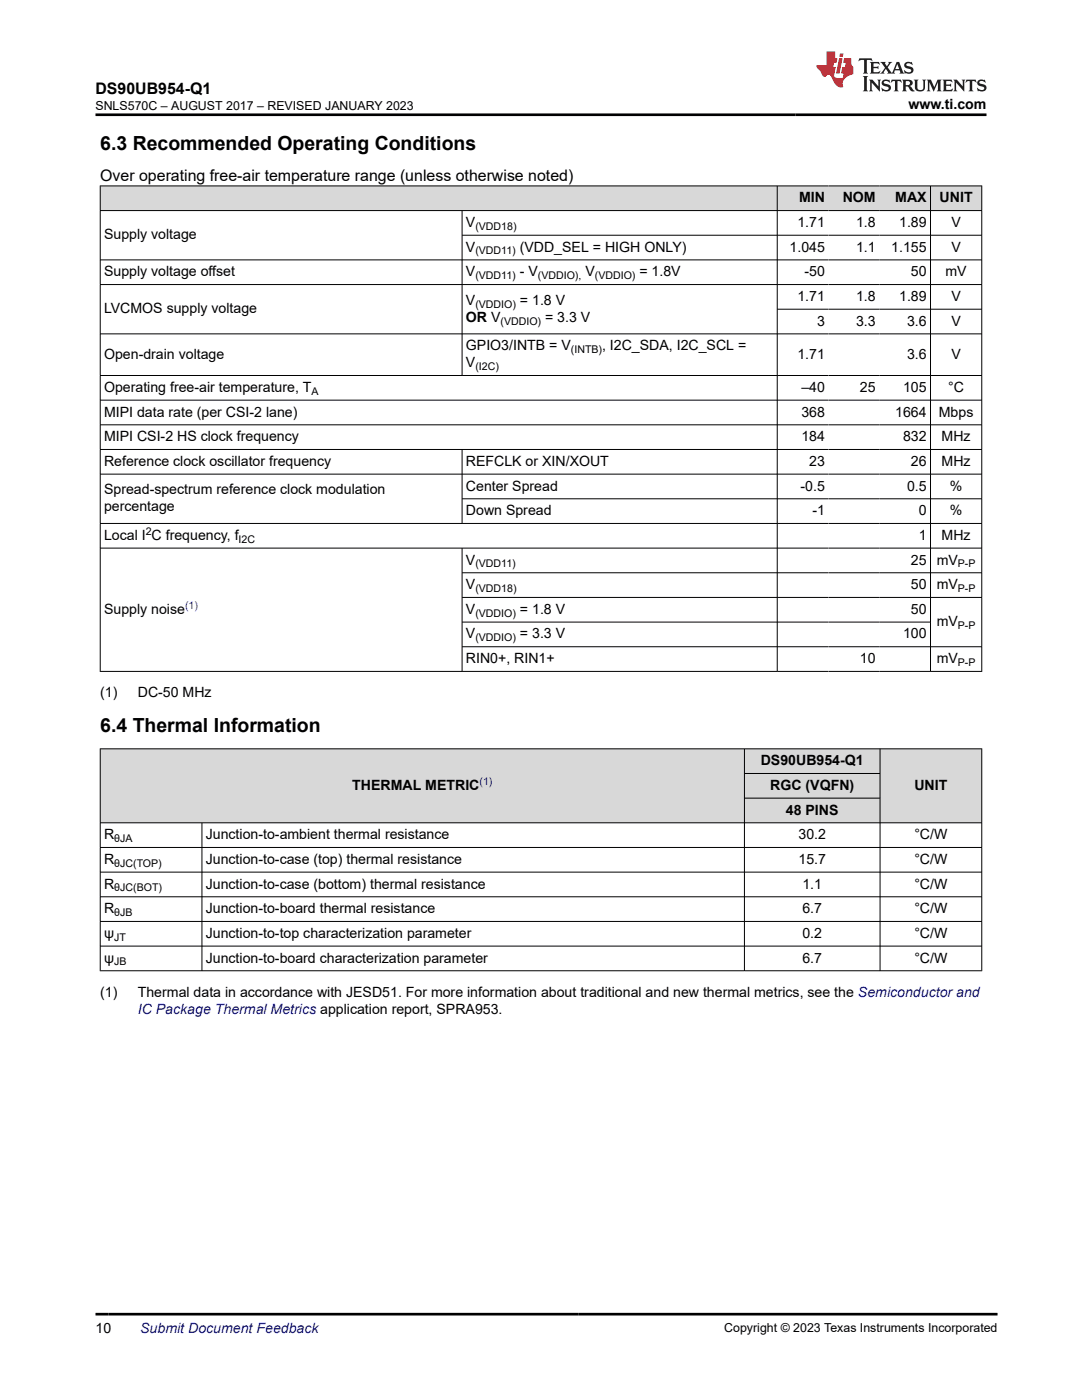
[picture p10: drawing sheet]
<svg xmlns="http://www.w3.org/2000/svg" width="216mm" height="279mm" viewBox="0 0 216 279" stroke-linecap="round" stroke-linejoin="round" font-family="sans-serif">
<defs><g id="words">
<g font-size="3.9">
<text x="20" y="29.9">6.3 Recommended Operating Conditions</text>
<text x="20" y="146.1">6.4 Thermal Information</text>
</g>
<g font-size="3.2">
<text x="19" y="18.7">DS90UB954-Q1</text>
<text x="20" y="36.1">Over operating free-air temperature range (unless otherwise noted)</text>
</g>
<g font-size="2.8">
<text x="181.3" y="21.8">www.ti.com</text>
<text x="159.4" y="40.4">MIN</text>
<text x="168.2" y="40.4">NOM</text>
<text x="178.6" y="40.4">MAX</text>
<text x="187.5" y="40.4">UNIT</text>
<text x="20.8" y="47.8">Supply voltage</text>
<text x="93" y="45.3">V</text>
<text x="159.1" y="45.3">1.71</text>
<text x="170.8" y="45.3">1.8</text>
<text x="179.4" y="45.3">1.89</text>
<text x="189.8" y="45.3">V</text>
<text x="93" y="50.2">V</text>
<text x="103.7" y="50.2">(VDD_SEL = HIGH ONLY)</text>
<text x="157.6" y="50.2">1.045</text>
<text x="170.8" y="50.2">1.1</text>
<text x="177.8" y="50.2">1.155</text>
<text x="189.8" y="50.2">V</text>
<text x="20.8" y="55.1">Supply voltage offset</text>
<text x="93" y="55.1">V</text>
<text x="103.7" y="55.1">- V</text>
<text x="116.8" y="55.1">V</text>
<text x="127.6" y="55.1">= 1.8V</text>
<text x="160.5" y="55.1">-50</text>
<text x="181.8" y="55.1">50</text>
<text x="188.7" y="55.1">mV</text>
<text x="20.8" y="62.5">LVCMOS supply voltage</text>
<text x="93" y="64.2">OR V</text>
<text x="93" y="60.8">V</text>
<text x="103.8" y="60.8">= 1.8 V</text>
<text x="108.8" y="64.2">= 3.3 V</text>
<text x="159.1" y="60.1">1.71</text>
<text x="163" y="65">3</text>
<text x="170.8" y="60.1">1.8</text>
<text x="170.8" y="65">3.3</text>
<text x="179.4" y="60.1">1.89</text>
<text x="181" y="65">3.6</text>
<text x="189.8" y="60.1">V</text>
<text x="189.8" y="65">V</text>
<text x="20.8" y="71.6">Open-drain voltage</text>
<text x="93" y="69.9">GPIO3/INTB = V</text>
<text x="120.1" y="69.9">, I2C_SDA, I2C_SCL =</text>
<text x="159.1" y="71.6">1.71</text>
<text x="181" y="71.6">3.6</text>
<text x="189.8" y="71.6">V</text>
<text x="93" y="73.3">V</text>
<text x="20.8" y="78.2">Operating free-air temperature, T</text>
<text x="20.8" y="83.1">MIPI data rate (per CSI-2 lane)</text>
<text x="159.9" y="78.2">–40</text>
<text x="159.9" y="83.1">368</text>
<text x="171.6" y="78.2">25</text>
<text x="178.6" y="83.1">1664</text>
<text x="180.2" y="78.2">105</text>
<text x="187.3" y="83.1">Mbps</text>
<text x="189.2" y="78.2">°C</text>
<text x="20.8" y="88.1">MIPI CSI-2 HS clock frequency</text>
<text x="159.9" y="88.1">184</text>
<text x="180.2" y="88.1">832</text>
<text x="187.9" y="88.1">MHz</text>
<text x="20.8" y="93">Reference clock oscillator frequency</text>
<text x="93" y="93">REFCLK or XIN/XOUT</text>
<text x="161.5" y="93">23</text>
<text x="181.8" y="93">26</text>
<text x="187.9" y="93">MHz</text>
<text x="20.8" y="98.7">Spread-spectrum reference clock modulation</text>
<text x="93" y="97.9">Center Spread</text>
<text x="159.7" y="97.9">-0.5</text>
<text x="181" y="97.9">0.5</text>
<text x="189.5" y="97.9">%</text>
<text x="20.8" y="102.1">percentage</text>
<text x="20.8" y="107.7">Local I C frequency, f</text>
<text x="93" y="102.8">Down Spread</text>
<text x="162.1" y="102.8">-1</text>
<text x="183.3" y="102.8">0</text>
<text x="183.3" y="107.7">1</text>
<text x="187.9" y="107.7">MHz</text>
<text x="189.5" y="102.8">%</text>
<text x="93" y="112.7">V</text>
<text x="181.8" y="112.7">25</text>
<text x="186.9" y="112.7">mV</text>
<text x="93" y="117.6">V</text>
<text x="181.8" y="117.6">50</text>
<text x="186.9" y="117.6">mV</text>
<text x="20.8" y="122.5">Supply noise</text>
<text x="93" y="122.5">V</text>
<text x="103.8" y="122.5">= 1.8 V</text>
<text x="181.8" y="122.5">50</text>
<text x="186.9" y="125">mV</text>
<text x="93" y="127.4">V</text>
<text x="103.8" y="127.4">= 3.3 V</text>
<text x="180.2" y="127.4">100</text>
<text x="93" y="132.3">RIN0+, RIN1+</text>
<text x="171.6" y="132.3">10</text>
<text x="186.9" y="132.3">mV</text>
<text x="20" y="139.1">(1)</text>
<text x="27.5" y="139.1">DC-50 MHz</text>
<text x="151.8" y="152.7">DS90UB954-Q1</text>
<text x="70.3" y="157.6">THERMAL METRIC</text>
<text x="153.7" y="157.6">RGC (VQFN)</text>
<text x="182.5" y="157.6">UNIT</text>
<text x="20.8" y="167.5">R</text>
<text x="41.1" y="167.5">Junction-to-ambient thermal resistance</text>
<text x="156.8" y="162.6">48 PINS</text>
<text x="159.3" y="167.5">30.2</text>
<text x="182.4" y="167.5">°C/W</text>
<text x="20.8" y="172.4">R</text>
<text x="41.1" y="172.4">Junction-to-case (top) thermal resistance</text>
<text x="159.3" y="172.4">15.7</text>
<text x="182.4" y="172.4">°C/W</text>
<text x="20.8" y="177.3">R</text>
<text x="41.1" y="177.3">Junction-to-case (bottom) thermal resistance</text>
<text x="160.1" y="177.3">1.1</text>
<text x="182.4" y="177.3">°C/W</text>
<text x="20.8" y="182.2">R</text>
<text x="41.1" y="182.2">Junction-to-board thermal resistance</text>
<text x="160.1" y="182.2">6.7</text>
<text x="182.4" y="182.2">°C/W</text>
<text x="20.8" y="187.2">ψ</text>
<text x="41.1" y="187.2">Junction-to-top characterization parameter</text>
<text x="160.1" y="187.2">0.2</text>
<text x="182.4" y="187.2">°C/W</text>
<text x="20.8" y="192.1">ψ</text>
<text x="41.1" y="192.1">Junction-to-board characterization parameter</text>
<text x="160.1" y="192.1">6.7</text>
<text x="182.4" y="192.1">°C/W</text>
<text x="20" y="198.9">(1)</text>
<text x="27.5" y="198.9">Thermal data in accordance with JESD51. For more information about traditional and new thermal metrics, see the Semiconductor and</text>
<text x="19" y="266.1">10</text>
</g>
<g font-size="2.8" fill="#00f">
<text x="27.5" y="202.3">IC Package Thermal Metrics application report, SPRA953.</text>
<text x="28" y="266.1">Submit Document Feedback</text>
</g>
<g font-size="2.5">
<text x="19" y="21.9">SNLS570C – AUGUST 2017 – REVISED JANUARY 2023</text>
<text x="144.5" y="265.8">Copyright © 2023 Texas Instruments Incorporated</text>
</g>
<g font-size="2.1">
<text x="94.9" y="45.9">(VDD18)</text>
<text x="94.9" y="50.8">(VDD11)</text>
<text x="94.9" y="55.7">(VDD11)</text>
<text x="107.3" y="55.7">(VDDIO),</text>
<text x="118.7" y="55.7">(VDDIO)</text>
<text x="94.9" y="61.4">(VDDIO)</text>
<text x="99.9" y="64.8">(VDDIO)</text>
<text x="113.9" y="70.5">(INTB)</text>
<text x="94.9" y="73.9">(I2C)</text>
<text x="62.2" y="78.8">A</text>
<text x="29.1" y="106.8">2</text>
<text x="47.6" y="108.3">I2C</text>
<text x="94.9" y="113.2">(VDD11)</text>
<text x="191.1" y="113.2">P-P</text>
<text x="94.9" y="118.1">(VDD18)</text>
<text x="191.1" y="118.1">P-P</text>
<text x="94.9" y="123.1">(VDDIO)</text>
<text x="191.1" y="125.5">P-P</text>
<text x="94.9" y="128">(VDDIO)</text>
<text x="191.1" y="132.9">P-P</text>
<text x="22.8" y="168">θJA</text>
<text x="22.8" y="173">θJC(TOP)</text>
<text x="22.8" y="177.9">θJC(BOT)</text>
<text x="22.8" y="182.8">θJB</text>
<text x="22.8" y="187.7">JT</text>
<text x="22.8" y="192.7">JB</text>
</g>
<g font-size="2.1" fill="#00f">
<text x="36.9" y="121.6">(1)</text>
<text x="95.7" y="156.7">(1)</text>
</g>
</g></defs>
<g fill="#d8d8d8">
<path d="M20 37.1h175.9v4.9h-175.9z" fill-rule="evenodd"/>
<path d="M20.1 37.2h134.9v4.8h-134.9z" fill-rule="evenodd"/>
<path d="M155.2 37.2h10.1v4.8h-10.1z" fill-rule="evenodd"/>
<path d="M165.3 37.2h10.1v4.8h-10.1z" fill-rule="evenodd"/>
<path d="M175.4 37.2h10.2v4.8h-10.2z" fill-rule="evenodd"/>
<path d="M185.7 37.2h10.1v4.8h-10.1z" fill-rule="evenodd"/>
</g>
<g fill="none" stroke="#000" stroke-width=".2">
<path d="M19.9 37.1h176.1M20 37v97.1M155.1 37v97.1M185.7 37v97.1M195.9 37v97.1M19.9 42h176.1M19.9 51.9h176.1M19.9 56.8h176.1M92.2 42v33M92.2 46.9h103.8M19.9 74.9h176.1M19.9 79.9h176.1"/>
<path d="M155.1 61.7h40.9M196 66.6h-176.1M19.9 84.8h176.1M19.9 89.7h176.1M19.9 94.6h176.1M92.2 89.7v14.8M92.2 99.5h103.8M19.9 109.4h176.1M92.2 109.4v24.7M92.2 114.3h103.8M92.2 119.2h103.8M196 104.5h-176.1"/>
<path d="M92.2 124.2h93.5M196 134h-176.1M196 129.1h-103.8"/>
</g>
<g fill="#d8d8d8">
<path d="M20 149.4h175.9v5h-175.9z" fill-rule="evenodd"/>
<path d="M20.1 149.5h128.4v14.6h-128.4z" fill-rule="evenodd"/>
<path d="M148.6 149.5h26.9v4.8h-26.9z" fill-rule="evenodd"/>
<path d="M175.7 149.5h20.1v14.6h-20.1z" fill-rule="evenodd"/>
<path d="M148.6 154.4h26.9v4.8h-26.9z" fill-rule="evenodd"/>
<path d="M148.6 159.3h26.9v4.8h-26.9z" fill-rule="evenodd"/>
</g>
<g fill="none" stroke="#000" stroke-width=".2">
<path d="M19.9 149.4h176.1M20 149.4v44.4M148.5 149.4v44.4M148.5 154.4h27.2M148.5 159.3h27.2M175.6 149.4v44.4M195.9 149.4v44.4M19.9 164.2h176.1M19.9 169.1h176.1M19.9 174.1h176.1M19.9 179h176.1M40.3 164.2v29.6"/>
<path d="M19.9 183.9h176.1M19.9 188.8h176.1M19.9 193.7h176.1"/>
</g>
<path d="M171.5 11.6l-.2 .6 .5-.2h.6v.1v2.2l-.2 .4h1l-.2-.4v-2.2v-.1h.5l.5 .2-.1-.6zM173.6 12.4l.2 .3v1.6l-.2 .4h1.9l.1-.6a1.08 1.08 0 0 1-1.3 .2v-.7h.6l.4 .2v-.7l-.4 .2h-.6v-.5l.2-.2a1 1 0 0 1 1 .3l-.1-.5zM175.7 12.4l.9 1.1-1 1.2h.9l-.2-.2 .5-.8 .4 .8-.2 .2h1.6l-.2-.2 .2-.5h.9l.1 .5-.1 .2h.9l-.2-.4-.8-1.9h-.5l-.9 2.1-.9-1.1 .9-1h-.8l.2 .2-.4 .6-.4-.6 .2-.2zM179 12.8l.4 1h-.7zM180.7 12.5a.65 .65 0 0 0-.2 .7 .65 .65 0 0 0 .6 .5l.6 .1 .1 .3a.79 .79 0 0 1-.7 .4 .79 .79 0 0 1-.7-.5l.1 .7 .2-.1a.93 .93 0 0 0 1.1 0 .93 .93 0 0 0 .4-.9 1.46 1.46 0 0 0-1.2-.6l-.1-.3a1.09 1.09 0 0 1 1.2 .2l-.2-.6-.1 .1-.5-.2zM172.2 15.2l.2 .4v2.2l-.2 .4h1l-.2-.4v-2.2l.2-.4zM173.4 15.9l.2 .4v1.5l-.2 .4h.8l-.3-.4 .1-1.3 1.6 1.8v-2l.2-.4h-.7l.1 .2 .1 1.1-1.2-1.3zM176.2 16a.65 .65 0 0 0-.2 .8 .65 .65 0 0 0 .6 .4l.6 .2 .1 .2a.79 .79 0 0 1-.7 .4 .79 .79 0 0 1-.7-.5l.1 .7 .2-.1a.93 .93 0 0 0 1.1 .1 .93 .93 0 0 0 .4-1 1.46 1.46 0 0 0-1.2-.5l-.1-.4a1.09 1.09 0 0 1 1.2 .2l-.1-.6-.2 .1-.5-.1zM177.9 15.9l-.1 .6a.63 .63 0 0 1 .8-.3v1.6l-.3 .4h1l-.2-.4v-1.6a.66 .66 0 0 1 .8 .3l-.1-.6zM180 15.9l.2 .4v1.5l-.2 .4h1l-.2-.2-.1-.7h.5l.1 .2a.79 .79 0 0 0 1.2 .6l-1-.9a.61 .61 0 0 0 .6-.6 .61 .61 0 0 0-.5-.7zM180.8 16.2h.1a.47 .47 0 0 1 .5 .1 .47 .47 0 0 1 .1 .5l-.1 .1-.7 .1zM182.3 15.9l.2 .2a2.27 2.27 0 0 0 .4 2 1.04 1.04 0 0 0 1.7-.7v-1.3l.2-.2h-.8l.2 .4v1.1a.6 .6 0 0 1-.6 .6 .6 .6 0 0 1-.6-.6v-1.1l.3-.4zM184.9 15.9l.2 .4v1.5l-.2 .4h.8l-.3-.4v-1.4l.9 1.9 .9-1.9v1.4l-.3 .4h1l-.2-.4v-1.5l.2-.4h-.8l-.7 1.5-.6-1.5zM188.1 15.9l.2 .4v1.5l-.2 .4h1.9l.1-.6a1.09 1.09 0 0 1-1.3 .2v-.7h.6l.4 .2v-.6l-.4 .2h-.6v-.6l.2-.1a1.01 1.01 0 0 1 1 .3l-.1-.6zM190.2 15.9l.3 .4v1.5l-.3 .4h.8l-.2-.4v-1.3l1.6 1.8v-2l.2-.4h-.7l.2 .2v1.1l-1.2-1.3zM192.8 15.9l-.1 .6a.63 .63 0 0 1 .8-.3v1.6l-.3 .4h1l-.2-.4v-1.6a.66 .66 0 0 1 .8 .3l-.1-.6zM195.2 16a.65 .65 0 0 0-.2 .8 .65 .65 0 0 0 .6 .4l.6 .2 .2 .2a.79 .79 0 0 1-.7 .4 .79 .79 0 0 1-.7-.5l.1 .7 .2-.1a.93 .93 0 0 0 1 .1 .93 .93 0 0 0 .5-1 1.46 1.46 0 0 0-1.3-.5v-.4a1.09 1.09 0 0 1 1.2 .2l-.2-.6-.2 .1-.5-.1z" fill="#231f20"/>
<path d="M164.9 10.3v2.7h-2l.1 .4 .8 1a.95 .95 0 0 0 1 .9 .59 .59 0 0 1 .5-.4 .59 .59 0 0 1 .5 .3l.4 .8a1.59 1.59 0 0 0 2.1 1.4 1.61 1.61 0 0 1 1-2.3l1-.3-.1-1.5a1.59 1.59 0 0 1-.3-1.7h-1.5l-.2 .9h.6l-.2 .9h-.5l-.2 .9v.3l.4 .1-.1 .9h-.7a.73 .73 0 0 1-1-.7l.3-1.5h-.5l.1-.9h.5l.2-.9h-.5v-1.3zM167.4 11.6l-.6 3.1h.7l.6-3.1zM167.6 10.7l-.1 .6h.7l.1-.6z" fill="#ed1c24"/>
<path d="M19 22.9h177.8M19 262.3h180" fill="none" stroke="#000" stroke-width=".53"/>
<use href="#words"/>
</svg>
